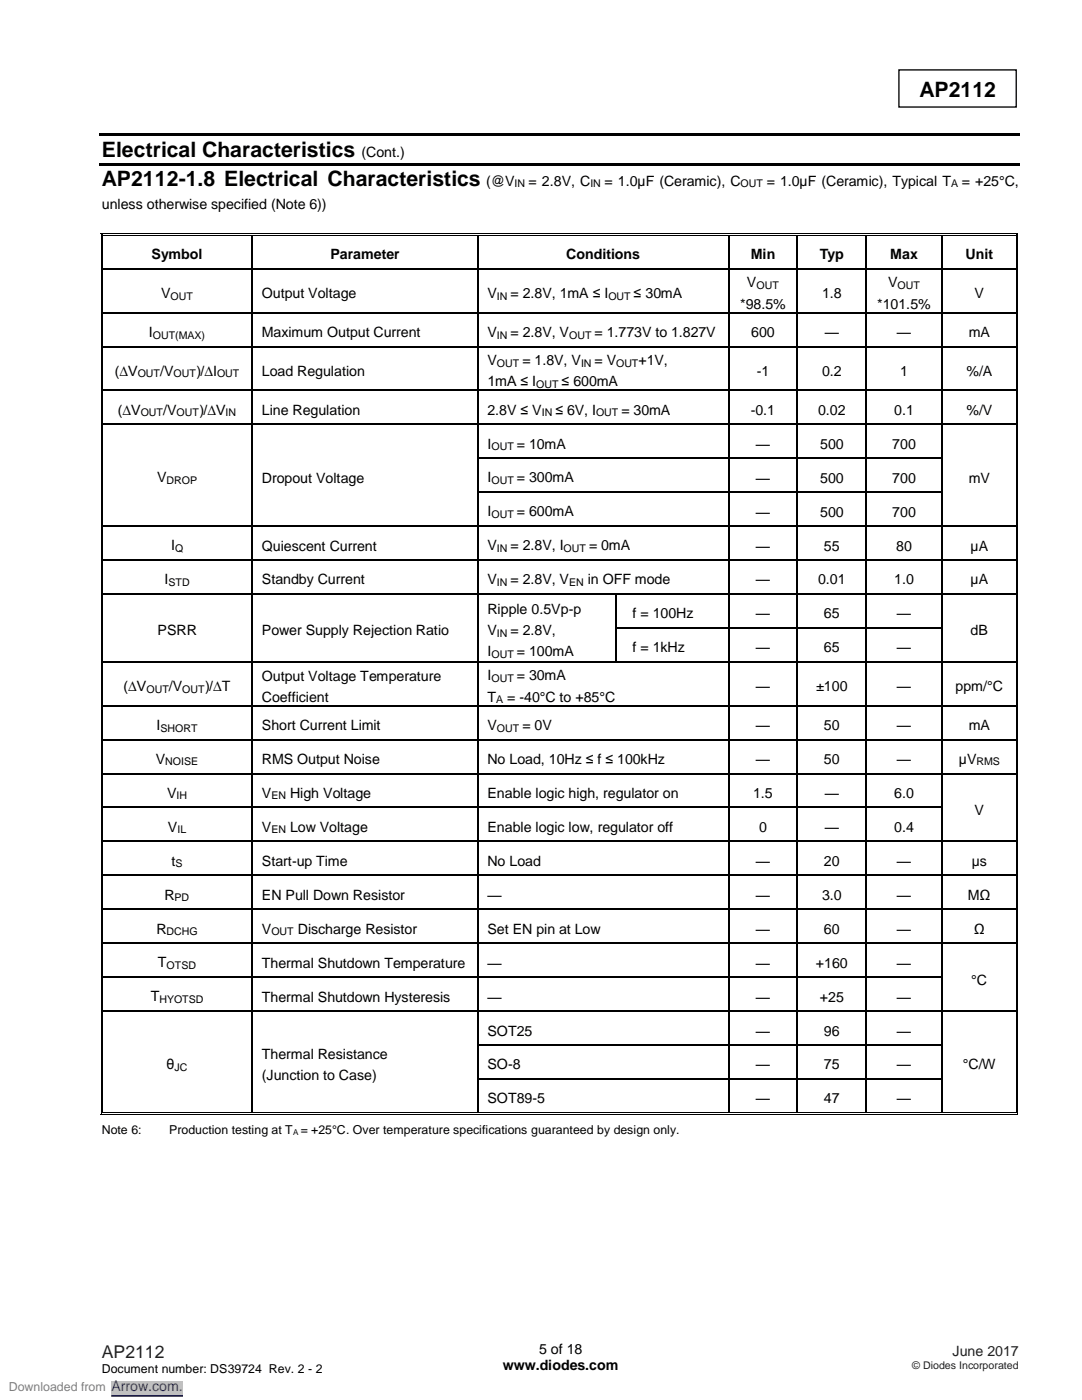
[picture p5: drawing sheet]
<svg xmlns="http://www.w3.org/2000/svg" width="216mm" height="279mm" viewBox="0 0 216 279" stroke-linecap="round" stroke-linejoin="round" font-family="sans-serif">
<defs><g id="words">
<g font-size="4.2">
<text x="183.5" y="19.3">AP2112</text>
<text x="20.3" y="31.4">Electrical Characteristics</text>
<text x="20.3" y="37">AP2112-1.8 Electrical Characteristics</text>
</g>
<text font-size="3.5" fill="#231f20" x="20.3" y="270.9">AP2112</text>
<g font-size="2.8">
<text x="72.2" y="31.4">(Cont.)</text>
<text x="20.3" y="41.6">unless otherwise specified (Note 6))</text>
<text x="97" y="37">(@V</text>
<text x="105.5" y="37">= 2.8V, C</text>
<text x="120.6" y="37">= 1.0µF (Ceramic), C</text>
<text x="153" y="37">= 1.0µF (Ceramic), Typical T</text>
<text x="191.9" y="37">= +25°C,</text>
<text x="30.2" y="51.7">Symbol</text>
<text x="65.9" y="51.7">Parameter</text>
<text x="113" y="51.7">Conditions</text>
<text x="149.8" y="51.7">Min</text>
<text x="163.6" y="51.7">Typ</text>
<text x="177.6" y="51.7">Max</text>
<text x="192.7" y="51.7">Unit</text>
<text x="32.1" y="59.5">V</text>
<text x="52.2" y="59.5">Output Voltage</text>
<text x="97.3" y="59.5">V</text>
<text x="101.9" y="59.5">= 2.8V, 1mA ≤ I</text>
<text x="126.4" y="59.5">≤ 30mA</text>
<text x="149" y="57.4">V</text>
<text x="164" y="59.5">1.8</text>
<text x="177.2" y="57.4">V</text>
<text x="194.5" y="59.5">V</text>
<text x="147.7" y="61.6">*98.5%</text>
<text x="175" y="61.6">*101.5%</text>
<text x="29.7" y="67.2">I</text>
<text x="52.2" y="67.3">Maximum Output Current</text>
<text x="97.3" y="67.2">V</text>
<text x="101.9" y="67.2">= 2.8V, V</text>
<text x="118.6" y="67.2">= 1.773V to 1.827V</text>
<text x="149.9" y="67.3">600</text>
<text x="164.6" y="67.3">—</text>
<text x="179" y="67.3">—</text>
<text x="193.3" y="67.3">mA</text>
<text x="22.9" y="75">(∆V</text>
<text x="32" y="75">/V</text>
<text x="39.1" y="75">)/∆I</text>
<text x="52.2" y="75">Load Regulation</text>
<text x="97.3" y="72.9">V</text>
<text x="97.3" y="77.1">1mA ≤ I</text>
<text x="104.2" y="72.9">= 1.8V, V</text>
<text x="112" y="77.1">≤ 600mA</text>
<text x="118.6" y="72.9">= V</text>
<text x="127.4" y="72.9">+1V,</text>
<text x="151" y="75">-1</text>
<text x="164" y="75">0.2</text>
<text x="179.6" y="75">1</text>
<text x="192.8" y="75">%/A</text>
<text x="23.5" y="82.7">(∆V</text>
<text x="32.6" y="82.7">/V</text>
<text x="39.7" y="82.7">)/∆V</text>
<text x="52.2" y="82.8">Line Regulation</text>
<text x="97.3" y="82.7">2.8V ≤ V</text>
<text x="110.8" y="82.7">≤ 6V, I</text>
<text x="124" y="82.7">= 30mA</text>
<text x="149.8" y="82.8">-0.1</text>
<text x="163.2" y="82.8">0.02</text>
<text x="178.4" y="82.8">0.1</text>
<text x="192.8" y="82.8">%/V</text>
<text x="97.3" y="89.5">I</text>
<text x="103.1" y="89.5">= 10mA</text>
<text x="150.8" y="89.6">—</text>
<text x="163.7" y="89.6">500</text>
<text x="178.1" y="89.6">700</text>
<text x="31.3" y="96.3">V</text>
<text x="52.2" y="96.3">Dropout Voltage</text>
<text x="97.3" y="96.3">I</text>
<text x="103.1" y="96.3">= 300mA</text>
<text x="150.8" y="96.3">—</text>
<text x="163.7" y="96.3">500</text>
<text x="178.1" y="96.3">700</text>
<text x="193.3" y="96.3">mV</text>
<text x="97.3" y="103.1">I</text>
<text x="103.1" y="103.1">= 600mA</text>
<text x="150.8" y="103.1">—</text>
<text x="163.7" y="103.1">500</text>
<text x="178.1" y="103.1">700</text>
<text x="34.1" y="109.8">I</text>
<text x="52.2" y="109.9">Quiescent Current</text>
<text x="97.3" y="109.8">V</text>
<text x="101.9" y="109.8">= 2.8V, I</text>
<text x="117.5" y="109.8">= 0mA</text>
<text x="150.8" y="109.9">—</text>
<text x="164.4" y="109.9">55</text>
<text x="178.8" y="109.9">80</text>
<text x="193.6" y="109.9">µA</text>
<text x="32.8" y="116.6">I</text>
<text x="52.2" y="116.6">Standby Current</text>
<text x="97.3" y="116.6">V</text>
<text x="101.9" y="116.6">= 2.8V, V</text>
<text x="117.3" y="116.6">in OFF mode</text>
<text x="150.8" y="116.6">—</text>
<text x="163.2" y="116.6">0.01</text>
<text x="178.4" y="116.6">1.0</text>
<text x="193.6" y="116.6">µA</text>
<text x="97.3" y="122.6">Ripple 0.5Vp-p</text>
<text x="126.2" y="123.4">f = 100Hz</text>
<text x="150.8" y="123.4">—</text>
<text x="164.4" y="123.4">65</text>
<text x="179" y="123.4">—</text>
<text x="31.4" y="126.8">PSRR</text>
<text x="52.2" y="126.8">Power Supply Rejection Ratio</text>
<text x="97.3" y="126.8">V</text>
<text x="97.3" y="131">I</text>
<text x="101.9" y="126.8">= 2.8V,</text>
<text x="103.1" y="131">= 100mA</text>
<text x="126.2" y="130.2">f = 1kHz</text>
<text x="150.8" y="130.2">—</text>
<text x="164.4" y="130.2">65</text>
<text x="179" y="130.2">—</text>
<text x="193.7" y="126.8">dB</text>
<text x="24.6" y="137.9">(∆V</text>
<text x="33.7" y="137.9">/V</text>
<text x="40.9" y="137.9">)/∆T</text>
<text x="52.2" y="135.8">Output Voltage Temperature</text>
<text x="97.3" y="135.8">I</text>
<text x="103.1" y="135.8">= 30mA</text>
<text x="150.8" y="137.9">—</text>
<text x="162.8" y="137.9">±100</text>
<text x="179" y="137.9">—</text>
<text x="190.7" y="137.9">ppm/°C</text>
<text x="52.2" y="140.1">Coefficient</text>
<text x="97.3" y="140">T</text>
<text x="101.2" y="140">= -40°C to +85°C</text>
<text x="31.2" y="145.7">I</text>
<text x="52.2" y="145.7">Short Current Limit</text>
<text x="97.3" y="145.7">V</text>
<text x="104.2" y="145.7">= 0V</text>
<text x="150.8" y="145.7">—</text>
<text x="164.4" y="145.7">50</text>
<text x="179" y="145.7">—</text>
<text x="193.3" y="145.7">mA</text>
<text x="31.1" y="152.4">V</text>
<text x="52.2" y="152.5">RMS Output Noise</text>
<text x="97.3" y="152.5">No Load, 10Hz ≤ f ≤ 100kHz</text>
<text x="150.8" y="152.5">—</text>
<text x="164.4" y="152.5">50</text>
<text x="179" y="152.5">—</text>
<text x="191.3" y="152.4">µV</text>
<text x="33.3" y="159.2">V</text>
<text x="52.2" y="159.2">V</text>
<text x="57.9" y="159.2">High Voltage</text>
<text x="97.3" y="159.2">Enable logic high, regulator on</text>
<text x="150.3" y="159.2">1.5</text>
<text x="164.6" y="159.2">—</text>
<text x="178.4" y="159.2">6.0</text>
<text x="33.5" y="166">V</text>
<text x="52.2" y="166">V</text>
<text x="57.9" y="166">Low Voltage</text>
<text x="97.3" y="166">Enable logic low, regulator off</text>
<text x="151.5" y="166">0</text>
<text x="164.6" y="166">—</text>
<text x="178.4" y="166">0.4</text>
<text x="194.5" y="162.6">V</text>
<text x="34.2" y="172.7">t</text>
<text x="52.2" y="172.8">Start-up Time</text>
<text x="97.3" y="172.8">No Load</text>
<text x="150.8" y="172.8">—</text>
<text x="164.4" y="172.8">20</text>
<text x="179" y="172.8">—</text>
<text x="193.9" y="172.8">µs</text>
<text x="32.8" y="179.5">R</text>
<text x="52.2" y="179.6">EN Pull Down Resistor</text>
<text x="97.3" y="179.6">—</text>
<text x="150.8" y="179.6">—</text>
<text x="164" y="179.6">3.0</text>
<text x="179" y="179.6">—</text>
<text x="193.1" y="179.6">MΩ</text>
<text x="31.2" y="186.3">R</text>
<text x="52.2" y="186.3">V</text>
<text x="59.5" y="186.3">Discharge Resistor</text>
<text x="97.3" y="186.3">Set EN pin at Low</text>
<text x="150.8" y="186.3">—</text>
<text x="164.4" y="186.3">60</text>
<text x="179" y="186.3">—</text>
<text x="194.3" y="186.3">Ω</text>
<text x="31.5" y="193.1">T</text>
<text x="52.2" y="193.1">Thermal Shutdown Temperature</text>
<text x="97.3" y="193.1">—</text>
<text x="150.8" y="193.1">—</text>
<text x="162.8" y="193.1">+160</text>
<text x="179" y="193.1">—</text>
<text x="193.8" y="196.5">°C</text>
<text x="30.1" y="199.8">T</text>
<text x="52.2" y="199.9">Thermal Shutdown Hysteresis</text>
<text x="97.3" y="199.9">—</text>
<text x="150.8" y="199.9">—</text>
<text x="163.6" y="199.9">+25</text>
<text x="179" y="199.9">—</text>
<text x="97.3" y="206.7">SOT25</text>
<text x="150.8" y="206.7">—</text>
<text x="164.4" y="206.7">96</text>
<text x="179" y="206.7">—</text>
<text x="33.2" y="213.4">θ</text>
<text x="52.2" y="211.3">Thermal Resistance</text>
<text x="52.2" y="215.6">(Junction to Case)</text>
<text x="97.3" y="213.4">SO-8</text>
<text x="150.8" y="213.4">—</text>
<text x="164.4" y="213.4">75</text>
<text x="179" y="213.4">—</text>
<text x="192.1" y="213.4">°C/W</text>
<text x="97.3" y="220.2">SOT89-5</text>
<text x="150.8" y="220.2">—</text>
<text x="164.4" y="220.2">47</text>
<text x="179" y="220.2">—</text>
<text x="100.3" y="273.5">www.diodes.com</text>
<text x="107.6" y="270.3">5 of 18</text>
</g>
<text font-size="2.8" fill="#231f20" x="190.1" y="270.6">June 2017</text>
<text font-size="2.8" fill="#00f" x="22.2" y="277.6">Arrow.com.</text>
<g font-size="2.5">
<text x="20.3" y="226.2">Note 6:</text>
<text x="33.7" y="226.2">Production testing at T = +25°C. Over temperature specifications guaranteed by design only.</text>
<text x="20.3" y="274">Document number: DS39724 Rev. 2 - 2</text>
</g>
<text font-size="2.5" fill="#808080" x="1.8" y="277.6">Downloaded from</text>
<g font-size="2.1">
<text x="102.7" y="37.4">IN</text>
<text x="117.8" y="37.4">IN</text>
<text x="147.8" y="37.4">OUT</text>
<text x="189.8" y="37.4">A</text>
<text x="34" y="59.8">OUT</text>
<text x="99.2" y="59.8">IN</text>
<text x="121.4" y="59.8">OUT</text>
<text x="151" y="57.7">OUT</text>
<text x="179.1" y="57.7">OUT</text>
<text x="30.5" y="67.6">OUT(MAX)</text>
<text x="99.2" y="67.6">IN</text>
<text x="113.6" y="67.6">OUT</text>
<text x="27.5" y="75.3">OUT</text>
<text x="34.6" y="75.3">OUT</text>
<text x="43.3" y="75.3">OUT</text>
<text x="99.2" y="73.2">OUT</text>
<text x="107" y="77.4">OUT</text>
<text x="115.9" y="73.2">IN</text>
<text x="123" y="73.2">OUT</text>
<text x="28.1" y="83.1">OUT</text>
<text x="35.2" y="83.1">OUT</text>
<text x="45" y="83.1">IN</text>
<text x="108.1" y="83.1">IN</text>
<text x="118.9" y="83.1">OUT</text>
<text x="98.1" y="89.8">OUT</text>
<text x="33.2" y="96.6">DROP</text>
<text x="98.1" y="96.6">OUT</text>
<text x="98.1" y="103.4">OUT</text>
<text x="34.9" y="110.2">Q</text>
<text x="99.2" y="110.2">IN</text>
<text x="112.5" y="110.2">OUT</text>
<text x="33.6" y="116.9">STD</text>
<text x="99.2" y="116.9">IN</text>
<text x="113.6" y="116.9">EN</text>
<text x="98.1" y="131.3">OUT</text>
<text x="99.2" y="127.1">IN</text>
<text x="98.1" y="136.1">OUT</text>
<text x="29.2" y="138.2">OUT</text>
<text x="36.4" y="138.2">OUT</text>
<text x="99" y="140.4">A</text>
<text x="32" y="146">SHORT</text>
<text x="99.2" y="146">OUT</text>
<text x="33" y="152.8">NOISE</text>
<text x="194.9" y="152.8">RMS</text>
<text x="35.2" y="159.5">IH</text>
<text x="54.2" y="159.5">EN</text>
<text x="35.4" y="166.3">IL</text>
<text x="54.2" y="166.3">EN</text>
<text x="35" y="173.1">S</text>
<text x="34.8" y="179.9">PD</text>
<text x="33.2" y="186.6">DCHG</text>
<text x="54.2" y="186.6">OUT</text>
<text x="33.2" y="193.4">OTSD</text>
<text x="31.8" y="200.2">HYOTSD</text>
<text x="34.8" y="213.7">JC</text>
</g>
<text font-size="2.1" fill="#231f20" x="182" y="273.2">© Diodes Incorporated</text>
<text font-size="1.6" x="58.5" y="226.6">A</text>
</g></defs>
<path d="M179.4 14h23.4v7.4h-23.4z" fill="none" stroke="#000" stroke-width=".26"/>
<g fill="#000">
<path d="M19.8 26.6h183.6v.5h-183.6z" fill-rule="evenodd"/>
<path d="M19.8 32.6h183.6v.6h-183.6z" fill-rule="evenodd"/>
<path d="M20.1 46.5h.1v.5h-.1z" fill-rule="evenodd"/>
<path d="M20.1 46.5h.5v.2h-.5z" fill-rule="evenodd"/>
<path d="M20.1 53.6h.1v.2h-.1z" fill-rule="evenodd"/>
<path d="M20.4 46.8h.2v.2h-.2z" fill-rule="evenodd"/>
<path d="M20.4 46.8h.2v.2h-.2z" fill-rule="evenodd"/>
<path d="M20.4 53.6h.2v.2h-.2z" fill-rule="evenodd"/>
<path d="M50.2 47h.3z" fill-rule="evenodd"/>
<path d="M50.2 46.5h.5v.2h-.5z" fill-rule="evenodd"/>
<path d="M50.2 46.8h.5v.2h-.5z" fill-rule="evenodd"/>
<path d="M50.2 53.6h.3v.2h-.3z" fill-rule="evenodd"/>
<path d="M95.2 47h.3z" fill-rule="evenodd"/>
<path d="M95.2 46.5h.5v.2h-.5z" fill-rule="evenodd"/>
<path d="M95.2 46.8h.5v.2h-.5z" fill-rule="evenodd"/>
<path d="M95.2 53.6h.3v.2h-.3z" fill-rule="evenodd"/>
<path d="M145.2 47h.3z" fill-rule="evenodd"/>
<path d="M145.2 46.5h.5v.2h-.5z" fill-rule="evenodd"/>
<path d="M145.2 46.8h.5v.2h-.5z" fill-rule="evenodd"/>
<path d="M145.2 53.6h.3v.2h-.3z" fill-rule="evenodd"/>
<path d="M159 47h.3z" fill-rule="evenodd"/>
<path d="M159 46.5h.5v.2h-.5z" fill-rule="evenodd"/>
<path d="M159 46.8h.5v.2h-.5z" fill-rule="evenodd"/>
<path d="M159 53.6h.3v.2h-.3z" fill-rule="evenodd"/>
<path d="M172.8 47h.2z" fill-rule="evenodd"/>
<path d="M172.8 46.5h.5v.2h-.5z" fill-rule="evenodd"/>
<path d="M172.8 46.8h.5v.2h-.5z" fill-rule="evenodd"/>
<path d="M172.8 53.6h.2v.2h-.2z" fill-rule="evenodd"/>
<path d="M187.8 47h.2z" fill-rule="evenodd"/>
<path d="M187.8 46.5h.5v.2h-.5z" fill-rule="evenodd"/>
<path d="M187.8 46.8h.5v.2h-.5z" fill-rule="evenodd"/>
<path d="M187.8 53.6h.2v.2h-.2z" fill-rule="evenodd"/>
<path d="M202.6 46.5h.6v.2h-.6z" fill-rule="evenodd"/>
<path d="M202.6 46.8h.2v.2h-.2z" fill-rule="evenodd"/>
<path d="M202.6 46.8h.2v.2h-.2z" fill-rule="evenodd"/>
<path d="M202.6 53.6h.2v.2h-.2z" fill-rule="evenodd"/>
<path d="M203 46.5h.2v.5h-.2z" fill-rule="evenodd"/>
<path d="M203 53.6h.2v.2h-.2z" fill-rule="evenodd"/>
<path d="M20.1 62.3h.1v.2h-.1z" fill-rule="evenodd"/>
<path d="M20.1 69.1h.1v.2h-.1z" fill-rule="evenodd"/>
<path d="M20.1 77.8h.1v.2h-.1z" fill-rule="evenodd"/>
<path d="M20.4 62.3h.2v.2h-.2z" fill-rule="evenodd"/>
<path d="M20.4 69.1h.2v.2h-.2z" fill-rule="evenodd"/>
<path d="M20.4 77.8h.2v.2h-.2z" fill-rule="evenodd"/>
<path d="M50.2 62.3h.3v.2h-.3z" fill-rule="evenodd"/>
<path d="M50.2 69.1h.3v.2h-.3z" fill-rule="evenodd"/>
<path d="M50.2 77.8h.3v.2h-.3z" fill-rule="evenodd"/>
<path d="M95.2 62.3h.3v.2h-.3z" fill-rule="evenodd"/>
<path d="M95.2 69.1h.3v.2h-.3z" fill-rule="evenodd"/>
<path d="M95.2 77.8h.3v.2h-.3z" fill-rule="evenodd"/>
<path d="M145.2 62.3h.3v.2h-.3z" fill-rule="evenodd"/>
<path d="M145.2 69.1h.3v.2h-.3z" fill-rule="evenodd"/>
<path d="M145.2 77.8h.3v.2h-.3z" fill-rule="evenodd"/>
<path d="M159 62.3h.3v.2h-.3z" fill-rule="evenodd"/>
<path d="M159 69.1h.3v.2h-.3z" fill-rule="evenodd"/>
<path d="M159 77.8h.3v.2h-.3z" fill-rule="evenodd"/>
<path d="M172.8 62.3h.2v.2h-.2z" fill-rule="evenodd"/>
<path d="M172.8 69.1h.2v.2h-.2z" fill-rule="evenodd"/>
<path d="M172.8 77.8h.2v.2h-.2z" fill-rule="evenodd"/>
<path d="M187.8 62.3h.2v.2h-.2z" fill-rule="evenodd"/>
<path d="M187.8 69.1h.2v.2h-.2z" fill-rule="evenodd"/>
<path d="M187.8 77.8h.2v.2h-.2z" fill-rule="evenodd"/>
<path d="M202.6 62.3h.2v.2h-.2z" fill-rule="evenodd"/>
<path d="M202.6 69.1h.2v.2h-.2z" fill-rule="evenodd"/>
<path d="M202.6 77.8h.2v.2h-.2z" fill-rule="evenodd"/>
<path d="M203 62.3h.2v.2h-.2z" fill-rule="evenodd"/>
<path d="M203 69.1h.2v.2h-.2z" fill-rule="evenodd"/>
<path d="M203 77.8h.2v.2h-.2z" fill-rule="evenodd"/>
<path d="M20.1 84.6h.1v.2h-.1z" fill-rule="evenodd"/>
<path d="M20.1 91.3h.1v.3h-.1z" fill-rule="evenodd"/>
<path d="M20.1 98.1h.1v.3h-.1z" fill-rule="evenodd"/>
<path d="M20.4 84.6h.2v.2h-.2z" fill-rule="evenodd"/>
<path d="M20.4 91.3h.2v.3h-.2z" fill-rule="evenodd"/>
<path d="M20.4 98.1h.2v.3h-.2z" fill-rule="evenodd"/>
<path d="M50.2 84.6h.3v.2h-.3z" fill-rule="evenodd"/>
<path d="M50.2 91.3h.3v.3h-.3z" fill-rule="evenodd"/>
<path d="M50.2 98.1h.3v.3h-.3z" fill-rule="evenodd"/>
<path d="M95.2 84.6h.3v.2h-.3z" fill-rule="evenodd"/>
<path d="M95.2 91.3h.3v.3h-.3z" fill-rule="evenodd"/>
<path d="M95.2 98.1h.3v.3h-.3z" fill-rule="evenodd"/>
<path d="M145.2 84.6h.3v.2h-.3z" fill-rule="evenodd"/>
<path d="M145.2 91.3h.3v.3h-.3z" fill-rule="evenodd"/>
<path d="M145.2 98.1h.3v.3h-.3z" fill-rule="evenodd"/>
<path d="M159 84.6h.3v.2h-.3z" fill-rule="evenodd"/>
<path d="M159 91.3h.3v.3h-.3z" fill-rule="evenodd"/>
<path d="M159 98.1h.3v.3h-.3z" fill-rule="evenodd"/>
<path d="M172.8 84.6h.2v.2h-.2z" fill-rule="evenodd"/>
<path d="M172.8 91.3h.2v.3h-.2z" fill-rule="evenodd"/>
<path d="M172.8 98.1h.2v.3h-.2z" fill-rule="evenodd"/>
<path d="M187.8 84.6h.2v.2h-.2z" fill-rule="evenodd"/>
<path d="M187.8 91.3h.2v.3h-.2z" fill-rule="evenodd"/>
<path d="M187.8 98.1h.2v.3h-.2z" fill-rule="evenodd"/>
<path d="M202.6 84.6h.2v.2h-.2z" fill-rule="evenodd"/>
<path d="M202.6 91.3h.2v.3h-.2z" fill-rule="evenodd"/>
<path d="M202.6 98.1h.2v.3h-.2z" fill-rule="evenodd"/>
<path d="M203 84.6h.2v.2h-.2z" fill-rule="evenodd"/>
<path d="M203 91.3h.2v.3h-.2z" fill-rule="evenodd"/>
<path d="M203 98.1h.2v.3h-.2z" fill-rule="evenodd"/>
<path d="M20.1 104.9h.1v.2h-.1z" fill-rule="evenodd"/>
<path d="M20.1 111.7h.1v.2h-.1z" fill-rule="evenodd"/>
<path d="M20.1 118.4h.1v.3h-.1z" fill-rule="evenodd"/>
<path d="M20.4 104.9h.2v.2h-.2z" fill-rule="evenodd"/>
<path d="M20.4 111.7h.2v.2h-.2z" fill-rule="evenodd"/>
<path d="M20.4 118.4h.2v.3h-.2z" fill-rule="evenodd"/>
<path d="M50.2 104.9h.3v.2h-.3z" fill-rule="evenodd"/>
<path d="M50.2 111.7h.3v.2h-.3z" fill-rule="evenodd"/>
<path d="M50.2 118.4h.3v.3h-.3z" fill-rule="evenodd"/>
<path d="M95.2 104.9h.3v.2h-.3z" fill-rule="evenodd"/>
<path d="M95.2 111.7h.3v.2h-.3z" fill-rule="evenodd"/>
<path d="M95.2 118.4h.3v.3h-.3z" fill-rule="evenodd"/>
<path d="M122.7 118.4h.3v.3h-.3z" fill-rule="evenodd"/>
<path d="M145.2 104.9h.3v.2h-.3z" fill-rule="evenodd"/>
<path d="M145.2 111.7h.3v.2h-.3z" fill-rule="evenodd"/>
<path d="M145.2 118.4h.3v.3h-.3z" fill-rule="evenodd"/>
<path d="M159 104.9h.3v.2h-.3z" fill-rule="evenodd"/>
<path d="M159 111.7h.3v.2h-.3z" fill-rule="evenodd"/>
<path d="M159 118.4h.3v.3h-.3z" fill-rule="evenodd"/>
<path d="M172.8 104.9h.2v.2h-.2z" fill-rule="evenodd"/>
<path d="M172.8 111.7h.2v.2h-.2z" fill-rule="evenodd"/>
<path d="M172.8 118.4h.2v.3h-.2z" fill-rule="evenodd"/>
<path d="M187.8 104.9h.2v.2h-.2z" fill-rule="evenodd"/>
<path d="M187.8 111.7h.2v.2h-.2z" fill-rule="evenodd"/>
<path d="M187.8 118.4h.2v.3h-.2z" fill-rule="evenodd"/>
<path d="M202.6 104.9h.2v.2h-.2z" fill-rule="evenodd"/>
<path d="M202.6 111.7h.2v.2h-.2z" fill-rule="evenodd"/>
<path d="M202.6 118.4h.2v.3h-.2z" fill-rule="evenodd"/>
<path d="M203 104.9h.2v.2h-.2z" fill-rule="evenodd"/>
<path d="M203 111.7h.2v.2h-.2z" fill-rule="evenodd"/>
<path d="M203 118.4h.2v.3h-.2z" fill-rule="evenodd"/>
<path d="M20.1 125.2h.1v.3h-.1z" fill-rule="evenodd"/>
<path d="M20.1 132h.1v.2h-.1z" fill-rule="evenodd"/>
<path d="M20.4 125.2h.2v.3h-.2z" fill-rule="evenodd"/>
<path d="M20.4 132h.2v.2h-.2z" fill-rule="evenodd"/>
<path d="M50.2 125.2h.3v.3h-.3z" fill-rule="evenodd"/>
<path d="M50.2 132h.3v.2h-.3z" fill-rule="evenodd"/>
<path d="M95.2 125.2h.3v.3h-.3z" fill-rule="evenodd"/>
<path d="M95.2 132h.3v.2h-.3z" fill-rule="evenodd"/>
<path d="M122.7 125.2h.3v.3h-.3z" fill-rule="evenodd"/>
<path d="M122.7 132h.3v.2h-.3z" fill-rule="evenodd"/>
<path d="M145.2 125.2h.3v.3h-.3z" fill-rule="evenodd"/>
<path d="M145.2 132h.3v.2h-.3z" fill-rule="evenodd"/>
<path d="M159 125.2h.3v.3h-.3z" fill-rule="evenodd"/>
<path d="M159 132h.3v.2h-.3z" fill-rule="evenodd"/>
<path d="M172.8 125.2h.2v.3h-.2z" fill-rule="evenodd"/>
<path d="M172.8 132h.2v.2h-.2z" fill-rule="evenodd"/>
<path d="M187.8 125.2h.2v.3h-.2z" fill-rule="evenodd"/>
<path d="M187.8 132h.2v.2h-.2z" fill-rule="evenodd"/>
<path d="M202.6 125.2h.2v.3h-.2z" fill-rule="evenodd"/>
<path d="M202.6 132h.2v.2h-.2z" fill-rule="evenodd"/>
<path d="M203 125.2h.2v.3h-.2z" fill-rule="evenodd"/>
<path d="M203 132h.2v.2h-.2z" fill-rule="evenodd"/>
<path d="M20.1 140.7h.1v.3h-.1z" fill-rule="evenodd"/>
<path d="M20.1 147.5h.1v.2h-.1z" fill-rule="evenodd"/>
<path d="M20.1 154.2h.1v.3h-.1z" fill-rule="evenodd"/>
<path d="M20.4 140.7h.2v.3h-.2z" fill-rule="evenodd"/>
<path d="M20.4 147.5h.2v.2h-.2z" fill-rule="evenodd"/>
<path d="M20.4 154.2h.2v.3h-.2z" fill-rule="evenodd"/>
<path d="M50.2 140.7h.3v.3h-.3z" fill-rule="evenodd"/>
<path d="M50.2 147.5h.3v.2h-.3z" fill-rule="evenodd"/>
<path d="M50.2 154.2h.3v.3h-.3z" fill-rule="evenodd"/>
<path d="M95.2 140.7h.3v.3h-.3z" fill-rule="evenodd"/>
<path d="M95.2 147.5h.3v.2h-.3z" fill-rule="evenodd"/>
<path d="M95.2 154.2h.3v.3h-.3z" fill-rule="evenodd"/>
<path d="M145.2 140.7h.3v.3h-.3z" fill-rule="evenodd"/>
<path d="M145.2 147.5h.3v.2h-.3z" fill-rule="evenodd"/>
<path d="M145.2 154.2h.3v.3h-.3z" fill-rule="evenodd"/>
<path d="M159 140.7h.3v.3h-.3z" fill-rule="evenodd"/>
<path d="M159 147.5h.3v.2h-.3z" fill-rule="evenodd"/>
<path d="M159 154.2h.3v.3h-.3z" fill-rule="evenodd"/>
<path d="M172.8 140.7h.2v.3h-.2z" fill-rule="evenodd"/>
<path d="M172.8 147.5h.2v.2h-.2z" fill-rule="evenodd"/>
<path d="M172.8 154.2h.2v.3h-.2z" fill-rule="evenodd"/>
<path d="M187.8 140.7h.2v.3h-.2z" fill-rule="evenodd"/>
<path d="M187.8 147.5h.2v.2h-.2z" fill-rule="evenodd"/>
<path d="M187.8 154.2h.2v.3h-.2z" fill-rule="evenodd"/>
<path d="M202.6 140.7h.2v.3h-.2z" fill-rule="evenodd"/>
<path d="M202.6 147.5h.2v.2h-.2z" fill-rule="evenodd"/>
<path d="M202.6 154.2h.2v.3h-.2z" fill-rule="evenodd"/>
<path d="M203 140.7h.2v.3h-.2z" fill-rule="evenodd"/>
<path d="M203 147.5h.2v.2h-.2z" fill-rule="evenodd"/>
<path d="M203 154.2h.2v.3h-.2z" fill-rule="evenodd"/>
<path d="M20.1 161h.1v.3h-.1z" fill-rule="evenodd"/>
<path d="M20.1 167.8h.1v.2h-.1z" fill-rule="evenodd"/>
<path d="M20.1 174.6h.1v.2h-.1z" fill-rule="evenodd"/>
<path d="M20.4 161h.2v.3h-.2z" fill-rule="evenodd"/>
<path d="M20.4 167.8h.2v.2h-.2z" fill-rule="evenodd"/>
<path d="M20.4 174.6h.2v.2h-.2z" fill-rule="evenodd"/>
<path d="M50.2 161h.3v.3h-.3z" fill-rule="evenodd"/>
<path d="M50.2 167.8h.3v.2h-.3z" fill-rule="evenodd"/>
<path d="M50.2 174.6h.3v.2h-.3z" fill-rule="evenodd"/>
<path d="M95.2 161h.3v.3h-.3z" fill-rule="evenodd"/>
<path d="M95.2 167.8h.3v.2h-.3z" fill-rule="evenodd"/>
<path d="M95.2 174.6h.3v.2h-.3z" fill-rule="evenodd"/>
<path d="M145.2 161h.3v.3h-.3z" fill-rule="evenodd"/>
<path d="M145.2 167.8h.3v.2h-.3z" fill-rule="evenodd"/>
<path d="M145.2 174.6h.3v.2h-.3z" fill-rule="evenodd"/>
<path d="M159 161h.3v.3h-.3z" fill-rule="evenodd"/>
<path d="M159 167.8h.3v.2h-.3z" fill-rule="evenodd"/>
<path d="M159 174.6h.3v.2h-.3z" fill-rule="evenodd"/>
<path d="M172.8 161h.2v.3h-.2z" fill-rule="evenodd"/>
<path d="M172.8 167.8h.2v.2h-.2z" fill-rule="evenodd"/>
<path d="M172.8 174.6h.2v.2h-.2z" fill-rule="evenodd"/>
<path d="M187.8 161h.2v.3h-.2z" fill-rule="evenodd"/>
<path d="M187.8 167.8h.2v.2h-.2z" fill-rule="evenodd"/>
<path d="M187.8 174.6h.2v.2h-.2z" fill-rule="evenodd"/>
<path d="M202.6 161h.2v.3h-.2z" fill-rule="evenodd"/>
<path d="M202.6 167.8h.2v.2h-.2z" fill-rule="evenodd"/>
<path d="M202.6 174.6h.2v.2h-.2z" fill-rule="evenodd"/>
<path d="M203 161h.2v.3h-.2z" fill-rule="evenodd"/>
<path d="M203 167.8h.2v.2h-.2z" fill-rule="evenodd"/>
<path d="M203 174.6h.2v.2h-.2z" fill-rule="evenodd"/>
<path d="M20.1 181.3h.1v.3h-.1z" fill-rule="evenodd"/>
<path d="M20.1 188.1h.1v.3h-.1z" fill-rule="evenodd"/>
<path d="M20.1 194.9h.1v.2h-.1z" fill-rule="evenodd"/>
<path d="M20.4 181.3h.2v.3h-.2z" fill-rule="evenodd"/>
<path d="M20.4 188.1h.2v.3h-.2z" fill-rule="evenodd"/>
<path d="M20.4 194.9h.2v.2h-.2z" fill-rule="evenodd"/>
<path d="M50.2 181.3h.3v.3h-.3z" fill-rule="evenodd"/>
<path d="M50.2 188.1h.3v.3h-.3z" fill-rule="evenodd"/>
<path d="M50.2 194.9h.3v.2h-.3z" fill-rule="evenodd"/>
<path d="M95.2 181.3h.3v.3h-.3z" fill-rule="evenodd"/>
<path d="M95.2 188.1h.3v.3h-.3z" fill-rule="evenodd"/>
<path d="M95.2 194.9h.3v.2h-.3z" fill-rule="evenodd"/>
<path d="M145.2 181.3h.3v.3h-.3z" fill-rule="evenodd"/>
<path d="M145.2 188.1h.3v.3h-.3z" fill-rule="evenodd"/>
<path d="M145.2 194.9h.3v.2h-.3z" fill-rule="evenodd"/>
<path d="M159 181.3h.3v.3h-.3z" fill-rule="evenodd"/>
<path d="M159 188.1h.3v.3h-.3z" fill-rule="evenodd"/>
<path d="M159 194.9h.3v.2h-.3z" fill-rule="evenodd"/>
<path d="M172.8 181.3h.2v.3h-.2z" fill-rule="evenodd"/>
<path d="M172.8 188.1h.2v.3h-.2z" fill-rule="evenodd"/>
<path d="M172.8 194.9h.2v.2h-.2z" fill-rule="evenodd"/>
<path d="M187.8 181.3h.2v.3h-.2z" fill-rule="evenodd"/>
<path d="M187.8 188.1h.2v.3h-.2z" fill-rule="evenodd"/>
<path d="M187.8 194.9h.2v.2h-.2z" fill-rule="evenodd"/>
<path d="M202.6 181.3h.2v.3h-.2z" fill-rule="evenodd"/>
<path d="M202.6 188.1h.2v.3h-.2z" fill-rule="evenodd"/>
<path d="M202.6 194.9h.2v.2h-.2z" fill-rule="evenodd"/>
<path d="M203 181.3h.2v.3h-.2z" fill-rule="evenodd"/>
<path d="M203 188.1h.2v.3h-.2z" fill-rule="evenodd"/>
<path d="M203 194.9h.2v.2h-.2z" fill-rule="evenodd"/>
<path d="M20.1 201.7h.1v.2h-.1z" fill-rule="evenodd"/>
<path d="M20.1 208.4h.1v.3h-.1z" fill-rule="evenodd"/>
<path d="M20.1 215.2h.1v.3h-.1z" fill-rule="evenodd"/>
<path d="M20.4 201.7h.2v.2h-.2z" fill-rule="evenodd"/>
<path d="M20.4 208.4h.2v.3h-.2z" fill-rule="evenodd"/>
<path d="M20.4 215.2h.2v.3h-.2z" fill-rule="evenodd"/>
<path d="M50.2 201.7h.3v.2h-.3z" fill-rule="evenodd"/>
<path d="M50.2 208.4h.3v.3h-.3z" fill-rule="evenodd"/>
<path d="M50.2 215.2h.3v.3h-.3z" fill-rule="evenodd"/>
<path d="M95.2 201.7h.3v.2h-.3z" fill-rule="evenodd"/>
<path d="M95.2 208.4h.3v.3h-.3z" fill-rule="evenodd"/>
<path d="M95.2 215.2h.3v.3h-.3z" fill-rule="evenodd"/>
<path d="M145.2 201.7h.3v.2h-.3z" fill-rule="evenodd"/>
<path d="M145.2 208.4h.3v.3h-.3z" fill-rule="evenodd"/>
<path d="M145.2 215.2h.3v.3h-.3z" fill-rule="evenodd"/>
<path d="M159 201.7h.3v.2h-.3z" fill-rule="evenodd"/>
<path d="M159 208.4h.3v.3h-.3z" fill-rule="evenodd"/>
<path d="M159 215.2h.3v.3h-.3z" fill-rule="evenodd"/>
<path d="M172.8 201.7h.2v.2h-.2z" fill-rule="evenodd"/>
<path d="M172.8 208.4h.2v.3h-.2z" fill-rule="evenodd"/>
<path d="M172.8 215.2h.2v.3h-.2z" fill-rule="evenodd"/>
<path d="M187.8 201.7h.2v.2h-.2z" fill-rule="evenodd"/>
<path d="M187.8 208.4h.2v.3h-.2z" fill-rule="evenodd"/>
<path d="M187.8 215.2h.2v.3h-.2z" fill-rule="evenodd"/>
<path d="M202.6 201.7h.2v.2h-.2z" fill-rule="evenodd"/>
<path d="M202.6 208.4h.2v.3h-.2z" fill-rule="evenodd"/>
<path d="M202.6 215.2h.2v.3h-.2z" fill-rule="evenodd"/>
<path d="M203 201.7h.2v.2h-.2z" fill-rule="evenodd"/>
<path d="M203 208.4h.2v.3h-.2z" fill-rule="evenodd"/>
<path d="M203 215.2h.2v.3h-.2z" fill-rule="evenodd"/>
<path d="M20.1 222h.1v.5h-.1z" fill-rule="evenodd"/>
<path d="M20.1 222.4h.5v.1h-.5z" fill-rule="evenodd"/>
<path d="M20.4 222h.2v.2h-.2z" fill-rule="evenodd"/>
<path d="M20.4 222h.2v.2h-.2z" fill-rule="evenodd"/>
<path d="M50.2 222h.5v.2h-.5z" fill-rule="evenodd"/>
<path d="M50.2 222.4h.5v.1h-.5z" fill-rule="evenodd"/>
<path d="M95.2 222h.5v.2h-.5z" fill-rule="evenodd"/>
<path d="M95.2 222.4h.5v.1h-.5z" fill-rule="evenodd"/>
<path d="M145.2 222h.5v.2h-.5z" fill-rule="evenodd"/>
<path d="M145.2 222.4h.5v.1h-.5z" fill-rule="evenodd"/>
<path d="M159 222h.5v.2h-.5z" fill-rule="evenodd"/>
<path d="M159 222.4h.5v.1h-.5z" fill-rule="evenodd"/>
<path d="M172.8 222h.5v.2h-.5z" fill-rule="evenodd"/>
<path d="M172.8 222.4h.5v.1h-.5z" fill-rule="evenodd"/>
<path d="M187.8 222h.5v.2h-.5z" fill-rule="evenodd"/>
<path d="M187.8 222.4h.5v.1h-.5z" fill-rule="evenodd"/>
<path d="M202.6 222.4h.6v.1h-.6z" fill-rule="evenodd"/>
<path d="M202.6 222h.2v.2h-.2z" fill-rule="evenodd"/>
<path d="M202.6 222h.2v.2h-.2z" fill-rule="evenodd"/>
<path d="M203 222h.2v.5h-.2z" fill-rule="evenodd"/>
</g>
<g fill="none" stroke="#000" stroke-width=".2">
<path d="M20.2 47v6.6M20.2 53.8v8.5M20.5 47v6.6M20.5 53.8v8.5M20.6 46.6h29.6M20.6 46.9h29.6M50.7 46.6h44.5M50.7 46.9h44.5M95.7 46.6h49.5M95.7 46.9h49.5M145.7 46.6h13.3M145.7 46.9h13.3"/>
<path d="M159.5 46.6h13.3M159.5 46.9h13.3M173.3 46.6h14.5M173.3 46.9h14.5M188.3 46.6h14.3M188.3 46.9h14.3M202.7 47v6.6M202.7 53.8v8.5M203.1 47v6.6M203.1 53.8v8.5M20.2 62.5v6.6M20.2 69.3v8.5"/>
<path d="M20.2 78v6.6M20.5 62.5v6.6M20.5 69.3v8.5M20.5 78v6.6M202.7 62.5v6.6M202.7 69.3v8.5M202.7 78v6.6M203.1 62.5v6.6M203.1 69.3v8.5M203.1 78v6.6M20.2 84.8v6.5M20.2 91.6v6.5"/>
<path d="M20.2 98.4v6.5M20.5 84.8v6.5M20.5 91.6v6.5M20.5 98.4v6.5M202.7 84.8v6.5M202.7 91.6v6.5M202.7 98.4v6.5M203.1 84.8v6.5M203.1 91.6v6.5M203.1 98.4v6.5M20.2 105.1v6.6M20.2 111.9v6.5"/>
<path d="M20.2 118.7v6.5M20.5 105.1v6.6M20.5 111.9v6.5M20.5 118.7v6.5M202.7 105.1v6.6M202.7 111.9v6.5M202.7 118.7v6.5M203.1 105.1v6.6M203.1 111.9v6.5M203.1 118.7v6.5M20.2 125.4v6.6M20.2 132.2v8.5"/>
<path d="M20.5 125.4v6.6M20.5 132.2v8.5M202.7 125.4v6.6M202.7 132.2v8.5M203.1 125.4v6.6M203.1 132.2v8.5M20.2 141v6.5M20.2 147.7v6.5M20.2 154.5v6.5M20.5 141v6.5M20.5 147.7v6.5M20.5 154.5v6.5"/>
<path d="M202.7 141v6.5M202.7 147.7v6.5M202.7 154.5v6.5M203.1 141v6.5M203.1 147.7v6.5M203.1 154.5v6.5M20.2 161.3v6.5M20.2 168v6.6M20.2 174.8v6.5M20.5 161.3v6.5M20.5 168v6.6M20.5 174.8v6.5"/>
<path d="M202.7 161.3v6.5M202.7 168v6.6M202.7 174.8v6.5M203.1 161.3v6.5M203.1 168v6.6M203.1 174.8v6.5M20.2 181.6v6.5M20.2 188.4v6.5M20.2 195.1v6.6M20.5 181.6v6.5M20.5 188.4v6.5M20.5 195.1v6.6"/>
<path d="M202.7 181.6v6.5M202.7 188.4v6.5M202.7 195.1v6.6M203.1 181.6v6.5M203.1 188.4v6.5M203.1 195.1v6.6M20.2 201.9v6.5M20.2 208.7v6.5M20.2 215.5v6.5M20.5 201.9v6.5M20.5 208.7v6.5M20.5 215.5v6.5"/>
<path d="M202.7 201.9v6.5M202.7 208.7v6.5M202.7 215.5v6.5M203.1 201.9v6.5M203.1 208.7v6.5M203.1 215.5v6.5M20.6 222.5h29.6M20.6 222.1h29.6M50.7 222.5h44.5M50.7 222.1h44.5M95.7 222.5h49.5M95.7 222.1h49.5"/>
<path d="M145.7 222.5h13.3M145.7 222.1h13.3M159.5 222.5h13.3M159.5 222.1h13.3M173.3 222.5h14.5M173.3 222.1h14.5M188.3 222.5h14.3M188.3 222.1h14.3"/>
</g>
<g fill="none" stroke="#000" stroke-width=".25">
<path d="M20.6 53.7h29.6M50.3 47v6.6M50.3 53.8v8.5M50.5 53.7h44.7M95.4 47v6.6M95.4 53.8v8.5M95.5 53.7h49.7M145.4 47v6.6M145.4 53.8v8.5M145.5 53.7h13.5M159.1 47v6.6M159.1 53.8v8.5"/>
<path d="M159.3 53.7h13.5M172.9 47v6.6M172.9 53.8v8.5M173 53.7h14.8M187.9 47v6.6M187.9 53.8v8.5M188 53.7h14.6M20.6 62.4h29.6M20.6 69.2h29.6M20.6 77.9h29.6M50.3 62.5v6.6M50.3 69.3v8.5"/>
<path d="M50.3 78v6.6M50.5 62.4h44.7M50.5 69.2h44.7M50.5 77.9h44.7M95.4 62.5v6.6M95.4 69.3v8.5M95.4 78v6.6M95.5 62.4h49.7M95.5 69.2h49.7M95.5 77.9h49.7M145.4 62.5v6.6M145.4 69.3v8.5"/>
<path d="M145.4 78v6.6M145.5 62.4h13.5M145.5 69.2h13.5M145.5 77.9h13.5M159.1 62.5v6.6M159.1 69.3v8.5M159.1 78v6.6M159.3 62.4h13.5M159.3 69.2h13.5M159.3 77.9h13.5M172.9 62.5v6.6M172.9 69.3v8.5"/>
<path d="M172.9 78v6.6M173 62.4h14.8M173 69.2h14.8M173 77.9h14.8M187.9 62.5v6.6M187.9 69.3v8.5M187.9 78v6.6M188 62.4h14.6M188 69.2h14.6M188 77.9h14.6M20.6 84.7h29.6M50.3 84.8v6.5"/>
<path d="M50.3 91.6v6.5M50.3 98.4v6.5M50.5 84.7h44.7M95.4 84.8v6.5M95.4 91.6v6.5M95.4 98.4v6.5M95.5 84.7h49.7M95.5 91.5h49.7M95.5 98.2h49.7M145.4 84.8v6.5M145.4 91.6v6.5M145.4 98.4v6.5"/>
<path d="M145.5 84.7h13.5M145.5 91.5h13.5M145.5 98.2h13.5M159.1 84.8v6.5M159.1 91.6v6.5M159.1 98.4v6.5M159.3 84.7h13.5M159.3 91.5h13.5M159.3 98.2h13.5M172.9 84.8v6.5M172.9 91.6v6.5M172.9 98.4v6.5"/>
<path d="M173 84.7h14.8M173 91.5h14.8M173 98.2h14.8M187.9 84.8v6.5M187.9 91.6v6.5M187.9 98.4v6.5M188 84.7h14.6M20.6 105h29.6M20.6 111.8h29.6M20.6 118.6h29.6M50.3 105.1v6.6M50.3 111.9v6.5"/>
<path d="M50.3 118.7v6.5M50.5 105h44.7M50.5 111.8h44.7M50.5 118.6h44.7M95.4 105.1v6.6M95.4 111.9v6.5M95.4 118.7v6.5M95.5 105h49.7M95.5 111.8h49.7M95.5 118.6h27.3M122.9 118.7v6.5M123 118.6h22.2"/>
<path d="M145.4 105.1v6.6M145.4 111.9v6.5M145.4 118.7v6.5M145.5 105h13.5M145.5 111.8h13.5M145.5 118.6h13.5M159.1 105.1v6.6M159.1 111.9v6.5M159.1 118.7v6.5M159.3 105h13.5M159.3 111.8h13.5M159.3 118.6h13.5"/>
<path d="M172.9 105.1v6.6M172.9 111.9v6.5M172.9 118.7v6.5M173 105h14.8M173 111.8h14.8M173 118.6h14.8M187.9 105.1v6.6M187.9 111.9v6.5M187.9 118.7v6.5M188 105h14.6M188 111.8h14.6M188 118.6h14.6"/>
<path d="M20.6 132.1h29.6M50.3 125.4v6.6M50.3 132.2v8.5M50.5 132.1h44.7M95.4 125.4v6.6M95.4 132.2v8.5M95.5 132.1h27.3M122.9 125.4v6.6M123 125.3h22.2M123 132.1h22.2M145.4 125.4v6.6M145.4 132.2v8.5"/>
<path d="M145.5 125.3h13.5M145.5 132.1h13.5M159.1 125.4v6.6M159.1 132.2v8.5M159.3 125.3h13.5M159.3 132.1h13.5M172.9 125.4v6.6M172.9 132.2v8.5M173 125.3h14.8M173 132.1h14.8M187.9 125.4v6.6M187.9 132.2v8.5"/>
<path d="M188 132.1h14.6M20.6 140.8h29.6M20.6 147.6h29.6M20.6 154.4h29.6M50.3 141v6.5M50.3 147.7v6.5M50.3 154.5v6.5M50.5 140.8h44.7M50.5 147.6h44.7M50.5 154.4h44.7M95.4 141v6.5M95.4 147.7v6.5"/>
<path d="M95.4 154.5v6.5M95.5 140.8h49.7M95.5 147.6h49.7M95.5 154.4h49.7M145.4 141v6.5M145.4 147.7v6.5M145.4 154.5v6.5M145.5 140.8h13.5M145.5 147.6h13.5M145.5 154.4h13.5M159.1 141v6.5M159.1 147.7v6.5"/>
<path d="M159.1 154.5v6.5M159.3 140.8h13.5M159.3 147.6h13.5M159.3 154.4h13.5M172.9 141v6.5M172.9 147.7v6.5M172.9 154.5v6.5M173 140.8h14.8M173 147.6h14.8M173 154.4h14.8M187.9 141v6.5M187.9 147.7v6.5"/>
<path d="M187.9 154.5v6.5M188 140.8h14.6M188 147.6h14.6M188 154.4h14.6M20.6 161.1h29.6M20.6 167.9h29.6M20.6 174.7h29.6M50.3 161.3v6.5M50.3 168v6.6M50.3 174.8v6.5M50.5 161.1h44.7M50.5 167.9h44.7"/>
<path d="M50.5 174.7h44.7M95.4 161.3v6.5M95.4 168v6.6M95.4 174.8v6.5M95.5 161.1h49.7M95.5 167.9h49.7M95.5 174.7h49.7M145.4 161.3v6.5M145.4 168v6.6M145.4 174.8v6.5M145.5 161.1h13.5M145.5 167.9h13.5"/>
<path d="M145.5 174.7h13.5M159.1 161.3v6.5M159.1 168v6.6M159.1 174.8v6.5M159.3 161.1h13.5M159.3 167.9h13.5M159.3 174.7h13.5M172.9 161.3v6.5M172.9 168v6.6M172.9 174.8v6.5M173 161.1h14.8M173 167.9h14.8"/>
<path d="M173 174.7h14.8M187.9 161.3v6.5M187.9 168v6.6M187.9 174.8v6.5M188 167.9h14.6M188 174.7h14.6M20.6 181.5h29.6M20.6 188.2h29.6M20.6 195h29.6M50.3 181.6v6.5M50.3 188.4v6.5M50.3 195.1v6.6"/>
<path d="M50.5 181.5h44.7M50.5 188.2h44.7M50.5 195h44.7M95.4 181.6v6.5M95.4 188.4v6.5M95.4 195.1v6.6M95.5 181.5h49.7M95.5 188.2h49.7M95.5 195h49.7M145.4 181.6v6.5M145.4 188.4v6.5M145.4 195.1v6.6"/>
<path d="M145.5 181.5h13.5M145.5 188.2h13.5M145.5 195h13.5M159.1 181.6v6.5M159.1 188.4v6.5M159.1 195.1v6.6M159.3 181.5h13.5M159.3 188.2h13.5M159.3 195h13.5M172.9 181.6v6.5M172.9 188.4v6.5M172.9 195.1v6.6"/>
<path d="M173 181.5h14.8M173 188.2h14.8M173 195h14.8M187.9 181.6v6.5M187.9 188.4v6.5M187.9 195.1v6.6M188 181.5h14.6M188 188.2h14.6M20.6 201.8h29.6M50.3 201.9v6.5M50.3 208.7v6.5M50.3 215.5v6.5"/>
<path d="M50.5 201.8h44.7M95.4 201.9v6.5M95.4 208.7v6.5M95.4 215.5v6.5M95.5 201.8h49.7M95.5 208.6h49.7M95.5 215.3h49.7M145.4 201.9v6.5M145.4 208.7v6.5M145.4 215.5v6.5M145.5 201.8h13.5M145.5 208.6h13.5"/>
<path d="M145.5 215.3h13.5M159.1 201.9v6.5M159.1 208.7v6.5M159.1 215.5v6.5M159.3 201.8h13.5M159.3 208.6h13.5M159.3 215.3h13.5M172.9 201.9v6.5M172.9 208.7v6.5M172.9 215.5v6.5M173 201.8h14.8M173 208.6h14.8"/>
<path d="M173 215.3h14.8M187.9 201.9v6.5M187.9 208.7v6.5M187.9 215.5v6.5M188 201.8h14.6"/>
</g>
<path d="M0 276.9h70.6" fill="none" stroke="#fff" stroke-width="2.5" stroke-linecap="butt"/>
<path d="M22.2 275.6h14.3v2.6h-14.3z" fill="#c0c0c0"/>
<path d="M22.2 278.6h14.3" fill="none" stroke="#00f" stroke-width=".2"/>
<path d="M0 276.9h70.6" fill="none" stroke="#fff" stroke-width="2.5" stroke-linecap="butt"/>
<path d="M22.2 275.6h14.3v2.6h-14.3z" fill="#c0c0c0"/>
<path d="M22.2 278.6h14.3" fill="none" stroke="#00f" stroke-width=".2"/>
<path d="M0 276.9h70.6" fill="none" stroke="#fff" stroke-width="2.5" stroke-linecap="butt"/>
<path d="M22.2 275.6h14.3v2.6h-14.3z" fill="#c0c0c0"/>
<path d="M22.2 278.6h14.3" fill="none" stroke="#00f" stroke-width=".2"/>
<path d="M0 276.9h70.6" fill="none" stroke="#fff" stroke-width="2.5" stroke-linecap="butt"/>
<path d="M22.2 275.6h14.3v2.6h-14.3z" fill="#c0c0c0"/>
<path d="M22.2 278.6h14.3" fill="none" stroke="#00f" stroke-width=".2"/>
<path d="M0 276.9h70.6" fill="none" stroke="#fff" stroke-width="2.5" stroke-linecap="butt"/>
<path d="M22.2 275.6h14.3v2.6h-14.3z" fill="#c0c0c0"/>
<path d="M22.2 278.6h14.3" fill="none" stroke="#00f" stroke-width=".2"/>
<use href="#words"/>
</svg>
